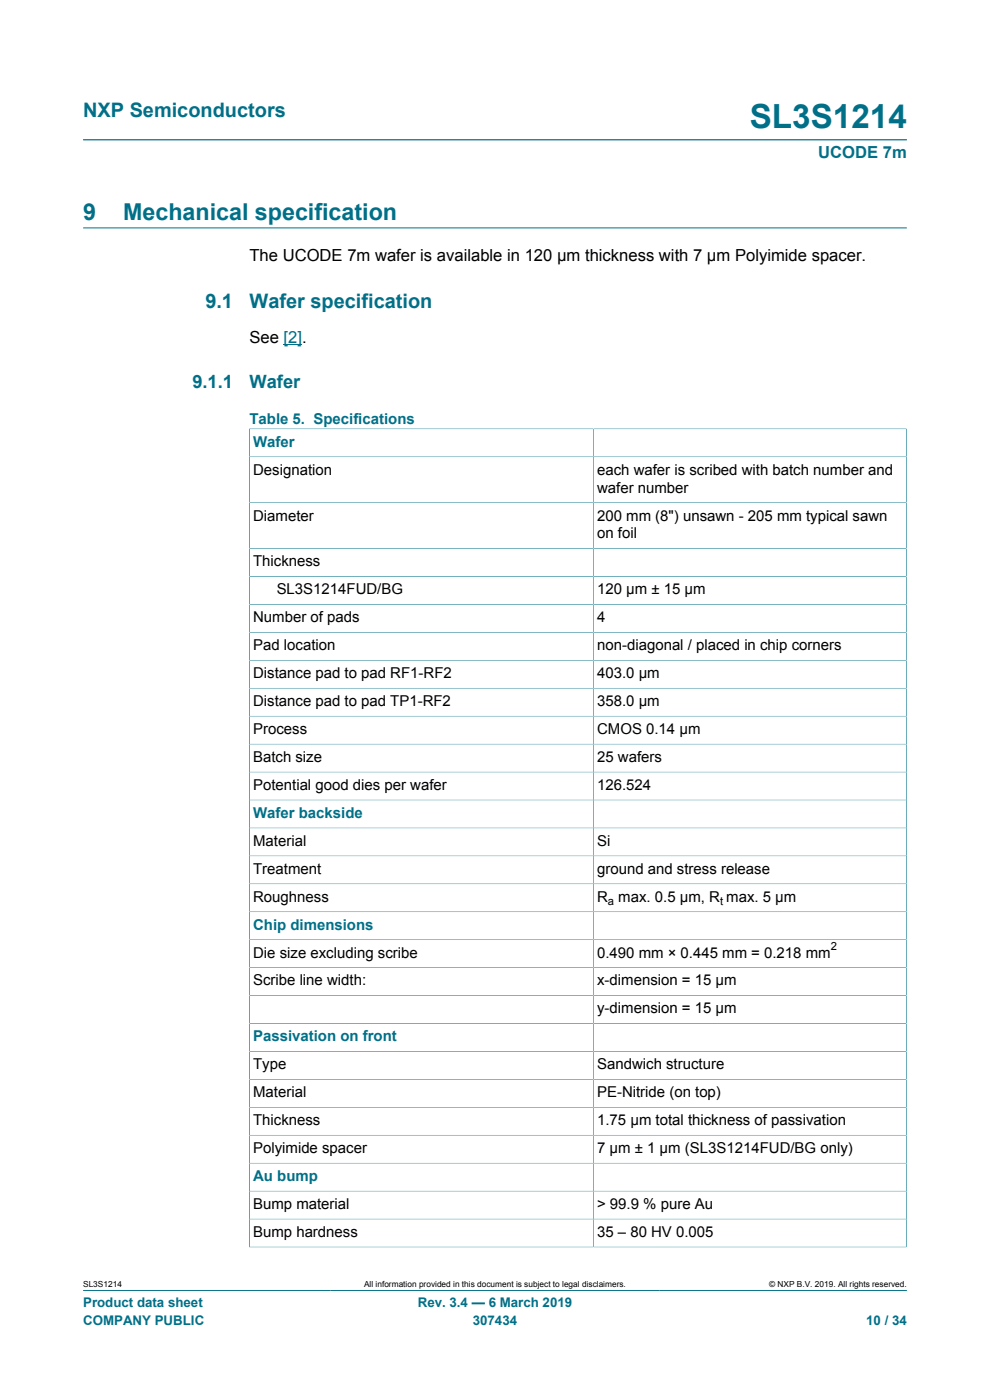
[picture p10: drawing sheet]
<svg xmlns="http://www.w3.org/2000/svg" width="210mm" height="297mm" viewBox="0 0 210 297" stroke-linecap="round" stroke-linejoin="round" font-family="sans-serif">
<defs><g id="words">
<text font-size="7.1" fill="#007088" x="159" y="27.2">SL3S1214</text>
<g font-size="4.9" fill="#007088">
<text x="17.6" y="46.6">9</text>
<text x="26.1" y="46.6">Mechanical specification</text>
</g>
<g font-size="4.2" fill="#007088">
<text x="17.6" y="24.8">NXP Semiconductors</text>
<text x="43.6" y="65.3">9.1</text>
<text x="52.9" y="65.3">Wafer specification</text>
</g>
<g font-size="3.9" fill="#007088">
<text x="40.8" y="82.3">9.1.1</text>
<text x="52.9" y="82.3">Wafer</text>
</g>
<text font-size="3.5" fill="#007088" x="173.6" y="33.5">UCODE 7m</text>
<g font-size="3.5">
<text x="52.9" y="55.5">The UCODE 7m wafer is available in 120 μm thickness with 7 μm Polyimide spacer.</text>
<text x="52.9" y="72.8">See [2].</text>
</g>
<g font-size="3.2" fill="#007088">
<text x="52.9" y="89.9">Table 5. Specifications</text>
<text x="53.7" y="94.8">Wafer</text>
<text x="53.7" y="173.5">Wafer backside</text>
<text x="53.7" y="197.2">Chip dimensions</text>
<text x="53.7" y="220.9">Passivation on front</text>
<text x="53.7" y="250.5">Au bump</text>
</g>
<g font-size="3.2">
<text x="53.7" y="100.7">Designation</text>
<text x="126.7" y="100.7">each wafer is scribed with batch number and</text>
<text x="126.7" y="104.5">wafer number</text>
<text x="53.7" y="110.4">Diameter</text>
<text x="126.7" y="110.4">200 mm (8&quot;) unsawn - 205 mm typical sawn</text>
<text x="126.7" y="114.2">on foil</text>
<text x="53.7" y="120.2">Thickness</text>
<text x="58.7" y="126.1">SL3S1214FUD/BG</text>
<text x="126.7" y="126.1">120 μm ± 15 μm</text>
<text x="53.7" y="132">Number of pads</text>
<text x="53.7" y="137.9">Pad location</text>
<text x="126.7" y="132">4</text>
<text x="126.7" y="137.9">non-diagonal / placed in chip corners</text>
<text x="53.7" y="143.9">Distance pad to pad RF1-RF2</text>
<text x="126.7" y="143.9">403.0 μm</text>
<text x="53.7" y="149.8">Distance pad to pad TP1-RF2</text>
<text x="126.7" y="149.8">358.0 μm</text>
<text x="53.7" y="155.7">Process</text>
<text x="126.7" y="155.7">CMOS 0.14 μm</text>
<text x="53.7" y="161.6">Batch size</text>
<text x="126.7" y="161.6">25 wafers</text>
<text x="53.7" y="167.6">Potential good dies per wafer</text>
<text x="126.7" y="167.6">126.524</text>
<text x="53.7" y="179.4">Material</text>
<text x="126.7" y="179.4">Si</text>
<text x="53.7" y="185.4">Treatment</text>
<text x="126.7" y="185.4">ground and stress release</text>
<text x="53.7" y="191.3">Roughness</text>
<text x="126.7" y="191.3">R max. 0.5 μm, R max. 5 μm</text>
<text x="53.7" y="203.1">Die size excluding scribe</text>
<text x="126.7" y="203.1">0.490 mm × 0.445 mm = 0.218 mm</text>
<text x="53.7" y="209.1">Scribe line width:</text>
<text x="126.7" y="209.1">x-dimension = 15 μm</text>
<text x="126.7" y="215">y-dimension = 15 μm</text>
<text x="53.7" y="226.8">Type</text>
<text x="126.7" y="226.8">Sandwich structure</text>
<text x="53.7" y="232.8">Material</text>
<text x="126.7" y="232.8">PE-Nitride (on top)</text>
<text x="53.7" y="238.7">Thickness</text>
<text x="126.7" y="238.7">1.75 μm total thickness of passivation</text>
<text x="53.7" y="244.6">Polyimide spacer</text>
<text x="126.7" y="244.6">7 μm ± 1 μm (SL3S1214FUD/BG only)</text>
<text x="53.7" y="256.5">Bump material</text>
<text x="126.7" y="256.5">&gt; 99.9 % pure Au</text>
<text x="53.7" y="262.4">Bump hardness</text>
<text x="126.7" y="262.4">35 – 80 HV 0.005</text>
</g>
<g font-size="2.8" fill="#007088">
<text x="17.6" y="277.3">Product data sheet</text>
<text x="17.6" y="281">COMPANY PUBLIC</text>
<text x="88.6" y="277.3">Rev. 3.4 — 6 March 2019</text>
<text x="100.3" y="281">307434</text>
<text x="183.7" y="281">10 / 34</text>
</g>
<g font-size="2.4">
<text x="129" y="191.9">a</text>
<text x="152.7" y="191.9">t</text>
<text x="176.2" y="201.5">2</text>
</g>
<g font-size="1.8">
<text x="17.6" y="273.1">SL3S1214</text>
<text x="77.2" y="273.1">All information provided in this document is subject to legal disclaimers.</text>
<text x="163.2" y="273.1">© NXP B.V. 2019. All rights reserved.</text>
</g>
</g></defs>
<g fill="none" stroke="#007088" stroke-width=".21">
<path d="M17.6 29.7h174.8M17.6 48.3h174.8M52.8 91h139.5M52.9 96.9h139.4M52.9 90.9v173.7M125.9 91v173.5M192.3 90.9v173.7M52.9 106.6h139.4M52.9 116.4h139.4M52.9 122.3h139.4M52.9 128.2h139.4M52.9 134.2h139.4"/>
<path d="M52.9 140.1h139.4M52.9 146h139.4M52.9 151.9h139.4M52.9 157.9h139.4M52.9 163.8h139.4M52.9 169.7h139.4M52.9 175.6h139.4M52.9 181.6h139.4M52.9 187.5h139.4M52.9 193.4h139.4M52.9 199.4h139.4M52.9 205.3h139.4"/>
<path d="M52.9 211.2h139.4M52.9 217.1h139.4M52.9 223.1h139.4M52.9 229h139.4M52.9 234.9h139.4M52.9 240.8h139.4M52.9 246.8h139.4M52.9 252.7h139.4M52.9 258.6h139.4M17.6 273.8h174.8M52.8 264.5h139.5"/>
</g>
<path d="M60.2 73.2h3.9" fill="none" stroke="#00f" stroke-width=".21"/>
<use href="#words"/>
</svg>
